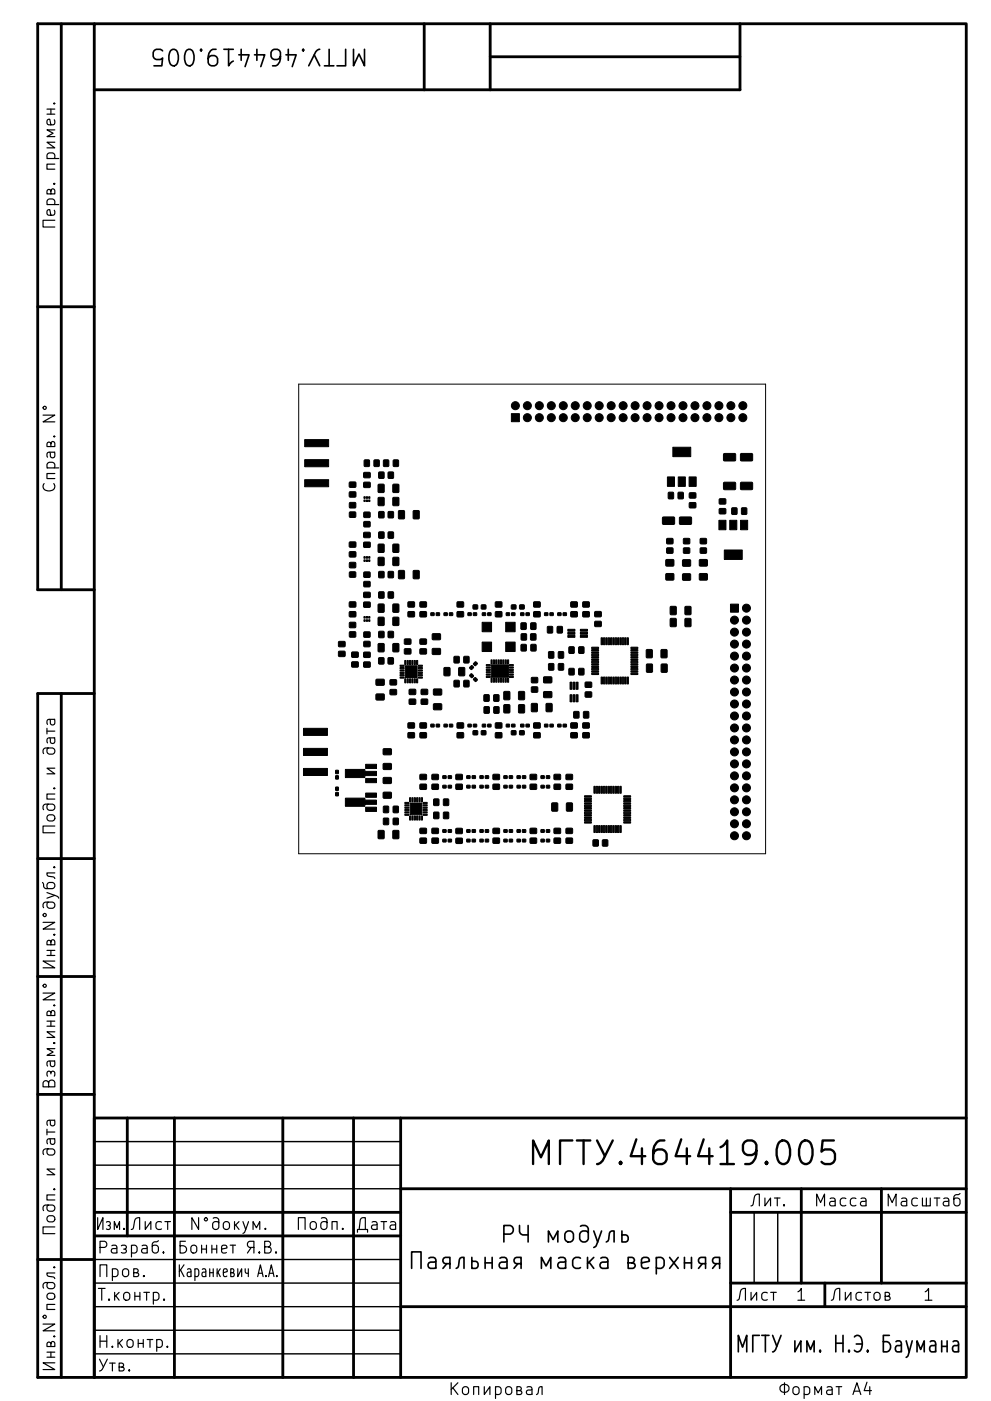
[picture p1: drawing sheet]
<svg xmlns="http://www.w3.org/2000/svg" width="210mm" height="297mm" viewBox="0 0 210 297" stroke-linecap="round" stroke-linejoin="round" font-family="sans-serif">
<defs><g id="words">
<text font-size="7" x="125.6" y="247">.464419.005</text>
<g font-size="4.9">
<text x="68.6" y="10.3" transform="rotate(-180 68.6 10.3)">.464419.005</text>
<text x="177.9" y="286.8">. ..</text>
</g>
<g font-size="3.5">
<text x="11.7" y="98" transform="rotate(-90 11.7 98)">. N°</text>
<text x="11.7" y="197.5" transform="rotate(-90 11.7 197.5)">.N°.</text>
<text x="11.7" y="222.5" transform="rotate(-90 11.7 222.5)">..N°</text>
<text x="23.1" y="260.8">.</text>
<text x="46.1" y="260.8">N°.</text>
<text x="38.2" y="270.8">..</text>
<text x="169" y="275.8">1</text>
<text x="196" y="275.8">1</text>
<text x="11.7" y="282.5" transform="rotate(-90 11.7 282.5)">.N°.</text>
<text x="166" y="295.8">A4</text>
</g>
</g></defs>
<g fill="none" stroke="#000" stroke-width=".6">
<path d="M13 5v120M20 5h185v287h-185zM20 5h-12v120h12M90 5v14M104 5v14M104 12h53M157 5v14h-137M8 65h12M13 147v145M20 147h-12v145h12v-55h185M8 182h12M8 207h12"/>
<path d="M8 232h12M27 237v25M37 237v55M60 237v55M75 237v55M85 237v55M20 257h65M85 252h120M155 257h50M155 252v40M170 252v20M187 252v20"/>
<path d="M8 267h12M20 262h65M85 277h120M155 272h50M175 272v5"/>
</g>
<path d="M20 252h65M20 247h65M20 242h65M160 257v15M165 257v15M20 277h65M20 272h65M20 267h65M20 287h65M20 282h65" fill="none" stroke="#000" stroke-width=".3"/>
<g fill="none" stroke="#000" stroke-width=".25">
<path d="M10 33.6h2.5M10 24.2h1.6M10 23.1h1.6M10.1 33.6l-.1-.7 .4-.5h.8l.3 .3 .1 .2-.1 .7M10.8 23.1v1.1M11.4 39l.1-.2 .1 .2-.1 .1-.1-.1h.2M11.4 21.9l.1-.1 .1 .1-.1 .2-.1-.2h.2M11.5 25.4l.1 .7-.3 .4-1.2-.2-.1-.2 .1-.7 .5-.1 .2 1.2M11.6 34.8h-1.6v1.1h1.6M11.6 30.2h-1.6l1.6 1.1h-1.6M11.6 27.5h-1.6l1.3 .8-1.3 .7h1.6M10 43.4h2.5"/>
<path d="M10.1 43.4l-.1-.7 .4-.5h.8l.3 .2 .1 .3-.1 .7M10.8 40.5l.1-.3 .3-.2 .3 .2 .1 .2v.7h-1.6l.1-.8 .2-.1 .4 .1 .1 .8M11.5 44.6l.1 .7-.3 .3-1.2-.1-.1-.2 .1-.7 .5-.2 .2 1.2M11.6 46.7h-2.5v1.4h2.5M9.1 88h2.5l-2.5 1.4h2.5M10 99.2h2.5M10.1 99.2l-.1-.7 .4-.5h.8l.3 .3 .1 .2-.1 .7M9.4 102.5a1 1 0 0 0 0 1.3 1 1 0 0 0 1.2 .3 .94 .94 0 0 0 .9-.5 .94 .94 0 0 0-.1-1.1M11.6 100.4h-1.6v1.1h1.6M10 154.4v1.2M10 155h1.6M10.2 158.6l-.2 .3 .1 .8 .3 .2h.8a.68 .68 0 0 0 .5-.7 .68 .68 0 0 0-.5-.6l-1.8 .1-.3 .4 .1 .7"/>
<path d="M10.6 156.4l.1 .9a.49 .49 0 0 0 .5 .3 .49 .49 0 0 0 .4-.3l-.1-.9M10.6 152.5l.1 .8a.49 .49 0 0 0 .5 .4 .49 .49 0 0 0 .4-.4l-.1-.8M11.6 156.4l-1.5 .2-.1 .2 .1 .7M11.6 152.5l-1.5 .1-.1 .3 .1 .7M10.2 172.9l1-.1a.68 .68 0 0 1 .5 .6 .68 .68 0 0 1-.5 .7h-.8a.68 .68 0 0 1-.4-.6 .68 .68 0 0 1 .2-.6zM10.2 170.5l-.2 .3 .1 .8 .3 .2h.8a.68 .68 0 0 0 .5-.7 .68 .68 0 0 0-.5-.6l-1.8 .1-.3 .4 .1 .7M11.4 167.2l.1-.2 .1 .2-.1 .1-.1-.1h.2M11.6 175.1h-2.5v1.5h2.5M11.6 168.3h-1.6v1.1h1.6M11.6 162.9h-1.6l1.6 1.2h-1.6M9 187.1l.5 1.2 1.7 .1a.68 .68 0 0 0 .5-.6 .68 .68 0 0 0-.5-.7h-.8l-.3 .2-.1 .8 .2 .3M10 189.2l2.2 .9 .3 .3"/>
<path d="M10.8 199.7l.1-.3 .3-.2 .3 .2 .1 .2v.7h-1.6l.1-.8 .2-.1 .4 .1 .1 .8M11.4 183.9l.1-.1 .1 .1-.1 .1-.1-.1h.2M11.6 185.1h-1.6l.1 .6 1.2 .2 .3 .4M11.6 189.8l-1.6 .6M9.1 210.6h2.5l-2.5 1.4h2.5M10 202.6h1.6M10 201.5h1.6M10.8 214.7l.1-.3 .3-.2 .3 .2 .1 .2v.7h-1.6l.1-.8 .2-.1 .4 .1 .1 .8M10.8 201.5v1.1M11.4 213.2l.1-.1 .1 .1-.1 .1-.1-.1h.2M11.6 203.8h-2.5l2.5 1.4h-2.5M10 239.4v1.2"/>
<path d="M10.1 228.2l-.1-.7 .3-.4 .4 .1 .1 .3 .4-.4 .3 .1 .1 .3-.1 .7M10.3 229.6a.67 .67 0 0 1 .6-.6 .67 .67 0 0 1 .7 .5v.9h-2.5v-.8a.61 .61 0 0 1 .6-.5 .61 .61 0 0 1 .6 .5v.8M10.6 225l.1 .8a.49 .49 0 0 0 .5 .4 .49 .49 0 0 0 .4-.4l-.1-.8M10.6 237.5l.1 .8a.49 .49 0 0 0 .5 .4 .49 .49 0 0 0 .4-.4l-.1-.8M10.8 227.5v.2M11.6 225l-1.5 .1-.1 .2 .1 .7M11.6 222.3h-1.6l1.3 .8-1.3 .7h1.6M11.6 237.5l-1.5 .1-.1 .3 .1 .7M10 240h1.6M10.1 258l.3-.2h.8a.68 .68 0 0 1 .5 .6 .68 .68 0 0 1-.5 .7h-.8a.68 .68 0 0 1-.3-1.1zM10.2 255.5l-.2 .3 .1 .8 .3 .2h.8a.68 .68 0 0 0 .5-.7 .68 .68 0 0 0-.5-.6l-1.8 .1-.3 .4 .1 .7M10.2 243.6l-.2 .3 .1 .8 .3 .2h.8a.68 .68 0 0 0 .5-.7 .68 .68 0 0 0-.5-.6l-1.8 .1-.3 .4 .1 .7"/>
<path d="M10.6 241.4l.1 .9a.49 .49 0 0 0 .5 .3 .49 .49 0 0 0 .4-.3l-.1-.9M11.4 252.2l.1-.2 .1 .2-.1 .1-.1-.1h.2M11.6 253.3h-1.6v1.1h1.6M11.6 247.9h-1.6l1.6 1.2h-1.6M11.6 241.4l-1.5 .2-.1 .2 .1 .7M20.7 258.2v2.5l1.1-2.5v2.5M22.6 259.1l.5-.1a.45 .45 0 0 1 .3 .4 .45 .45 0 0 1-.3 .4 .45 .45 0 0 1 .3 .5 .45 .45 0 0 1-.3 .4l-.5-.1M30.8 259v1.7l1.2-1.7v1.7M34.3 259.1l-.7-.1-.5 .5v.7l.2 .4 .3 .1 .7-.1M35 259h1.2M35.6 259v1.7M42.1 258.2v2.5l-1.4-2.5v2.5"/>
<path d="M45.2 258.3l.7-.1 .4 .2 .1 1.8a.68 .68 0 0 1-.6 .5 .68 .68 0 0 1-.7-.5v-.7l.3-.4 .7-.1 .3 .2M51.5 259l.6 1.7M52.7 259l-.8 2.3-.4 .2M66 259.1a.68 .68 0 0 1 1.1 .4v.7a.68 .68 0 0 1-.6 .5 .68 .68 0 0 1-.7-.5v-.7zM68.2 258.3l.7-.1 .4 .2 .1 1.8a.68 .68 0 0 1-.7 .5 .68 .68 0 0 1-.6-.5v-.7l.2-.4 .7-.1 .4 .2M78.9 259.1l.3-.1 .7 .1 .1 1.6M80 259.6l-.8 .1a.49 .49 0 0 0-.4 .5 .49 .49 0 0 0 .4 .5l.8-.1M80.8 259h1.2M81.4 259v1.7M82.9 259.1l.2-.1 .7 .1 .1 1.6M83.9 259.6l-.8 .1a.49 .49 0 0 0-.4 .5 .49 .49 0 0 0 .4 .5l.8-.1M159.3 255.7l.4-.1 .1-.3 .2-1.4a.85 .85 0 0 1 1.1-.7v2.5"/>
<path d="M162.3 254v1.7l1.2-1.7v1.7M164.3 254h1.2M164.9 254v1.7M166.3 255.4l.2 .2-.2 .1-.1-.1 .1-.2v.3M173.3 255.7v-2.5l.8 1.8 .8-1.8v2.5M176.1 254.1l.3-.1 .7 .1 .1 1.6M177.2 254.6l-.8 .1a.49 .49 0 0 0-.4 .5 .49 .49 0 0 0 .4 .5l.8-.1M179.5 254.1l-.8-.1-.4 .5v.7l.2 .4 .2 .1 .8-.1M181.6 254.1l-.7-.1-.5 .5v.7l.3 .4 .2 .1 .7-.1M182.7 254.1l.2-.1 .7 .1 .1 1.6M183.7 254.6l-.8 .1a.49 .49 0 0 0-.4 .5 .49 .49 0 0 0 .4 .5l.8-.1M188.4 255.7v-2.5l.9 1.8 .8-1.8v2.5"/>
<path d="M191.3 254.1l.2-.1 .8 .1 .1 1.6M192.4 254.6l-.9 .1a.49 .49 0 0 0-.3 .5 .49 .49 0 0 0 .3 .5l.9-.1M194.6 254.1l-.7-.1-.5 .5v.7l.3 .4 .2 .1 .7-.1M195.7 254v1.7h1.7v-1.7M196.5 254v1.7M198.2 254h1.2M198.8 254v1.7M200.2 254.1l.3-.1 .7 .1 .1 1.6M201.3 254.6l-.8 .1a.49 .49 0 0 0-.4 .5 .49 .49 0 0 0 .4 .5l.8-.1M203.7 253.1l-1.2 .4-.1 1.7a.68 .68 0 0 0 .6 .5 .68 .68 0 0 0 .7-.5v-.7l-.3-.4-.7-.1-.3 .2M10.2 274.3l1-.1a.68 .68 0 0 1 .5 .6 .68 .68 0 0 1-.5 .7h-.8a.68 .68 0 0 1-.4-.5 .68 .68 0 0 1 .2-.7zM10.2 271.9l-.2 .4 .1 .7 .3 .2h.8a.68 .68 0 0 0 .5-.6 .68 .68 0 0 0-.5-.7l-1.8 .1-.3 .4 .1 .7"/>
<path d="M11.4 268.7l.1-.1 .1 .1-.1 .1-.1-.1h.2M11.6 269.9h-1.6l.1 .6 1.2 .2 .3 .4M11.6 260.1h-2.5v1.5h2.5M20.9 273.2h1.4M21.2 270.7v-2.5h1.5v2.5M21.2 264.5h1a.68 .68 0 0 0 .5-.7 .68 .68 0 0 0-.5-.6h-1v2.5M21.6 273.2v2.5M23.1 275.4l.2 .2-.2 .1-.1-.1 .1-.2v.3M23.7 264.1l.3-.1 .7 .1 .1 1.6M23.8 269.1l.8-.1 .4 .5v.7l-.2 .4-.2 .1-.8-.1M23.8 269v2.5M24.3 260.7v-1.7l.5 1.3 .6-1.3v1.7"/>
<path d="M24.3 274v1.7M24.6 274.7l.7 1M24.8 264.6l-.8 .1a.49 .49 0 0 0-.4 .5 .49 .49 0 0 0 .4 .5l.8-.1M25.3 274l-1 1M25.8 264.1l.7-.1 .3 .4-.1 .3-.2 .1 .3 .4-.1 .4-.2 .1-.7-.1M26.1 269.2a.68 .68 0 0 1 .7-.2 .68 .68 0 0 1 .5 .5v.7a.68 .68 0 0 1-.7 .5 .68 .68 0 0 1-.6-.5zM26.2 264.8h.3M26.3 260.4v.3M26.3 274.2a.68 .68 0 0 1 .7-.2 .68 .68 0 0 1 .5 .5v.7a.68 .68 0 0 1-.6 .5 .68 .68 0 0 1-.7-.5zM27.8 260.7l.4-.1 .1-.3 .3-1.4a.85 .85 0 0 1 1-.7v2.5M27.9 264.1l.7-.1 .5 .5v.7l-.3 .4-.2 .1-.7-.1M27.9 264v2.5"/>
<path d="M28.4 269.8l.8-.1 .1-.2-.1-.4-.8-.1v1.7h.7l.2-.1 .1-.4-.1-.2-.3-.2M28.6 274.8h1.1M28.6 274v1.7M29.7 274v1.7M30.2 264.1l.2-.1 .7 .1 .1 1.6M30.5 270.4l.1 .2-.1 .1-.1-.1 .1-.2v.3M30.5 274h1.2M31.1 274v1.7M31.2 264.6l-.8 .1a.49 .49 0 0 0-.4 .5 .49 .49 0 0 0 .4 .5l.8-.1M32.5 274.1l.8-.1 .4 .5v.7l-.2 .4-.2 .1-.8-.1M32.5 274v2.5M33.6 263.1l-1.2 .4-.1 1.7a.68 .68 0 0 0 .7 .5 .68 .68 0 0 0 .6-.5v-.7l-.2-.4-.7-.1-.4 .2"/>
<path d="M34.7 265.4l.1 .2-.1 .1-.1-.1 .1-.2v.3M34.8 275.4l.1 .2-.1 .1-.1-.1 .1-.2v.3M38 268.2v2.5M39 268.2l-1 1.4M39.3 263.2h-1.1v2.5h.7a.78 .78 0 0 0 .7-.8 .78 .78 0 0 0-.7-.8h-.7M39.8 269.1l.1-.1 .5 .1 .1 1.6M40.7 264.1a.64 .64 0 0 1 1 .4v.7a.65 .65 0 0 1-.6 .5 .65 .65 0 0 1-.6-.5v-.7zM41.4 269.1l.1-.1 .5 .1a1.29 1.29 0 0 1 0 1.5l-.2 .1-.4-.1M41.4 269v2.5M42.8 264.8h1M42.8 264v1.7M42.9 269.1l.2-.1 .5 .1 .1 1.6"/>
<path d="M43.7 269.6l-.6 .1a.57 .57 0 0 0 0 1l.6-.1M43.8 264v1.7M44.5 269.8h.7M44.5 269v1.7M45 264.8h1M45 264v1.7M45.2 269v1.7M46 264v1.7M46.1 269v1.7M46.2 269.7l.5 1M46.7 269l-.6 1M47 264.8l1.2-.2-.2-.5-.6-.1-.4 .4 .1 1.2 .3 .1 .6-.1"/>
<path d="M47.4 269.8l.8-.2-.1-.5-.5-.1-.2 .4 .1 1.2 .1 .1 .5-.1M48.8 264h1.2M49 269.8h.4a.47 .47 0 0 0 0-.8h-.4v1.7h.5a.49 .49 0 0 0 .1-.7l-.2-.2M49.4 264v1.7M50.4 269v1.7l.9-1.7v1.7M52 269l.1 .8 .6 .2M52.7 269v1.7M53.3 264.5l-.8 1.2M53.7 260.7v-1.7l.7 1.3 .7-1.3v1.7M53.9 264.5h-.9a.69 .69 0 0 1-.5-.7 .69 .69 0 0 1 .5-.6h.9v2.5M54.7 270.7l.5-2.5 .6 2.5M54.8 270h.9"/>
<path d="M55 265.4l.1 .2-.1 .1-.1-.1 .1-.2v.3M56.2 264.4h.8a.61 .61 0 0 0 .4-.6 .61 .61 0 0 0-.4-.6h-.8v2.5h.9a.67 .67 0 0 0 .4-.7 .67 .67 0 0 0-.5-.6M56.3 260.4l.1 .2-.1 .1-.1-.1 .1-.2v.3M56.4 270.4v.3M57 270.7l.6-2.5 .5 2.5M57.1 270h.9M58.6 265.4l.1 .2-.1 .1-.2-.1 .2-.2v.3M58.7 270.4v.3M63.3 260.7v-2.5h1.4v2.5M70.4 260.7v-1.7h1.1v1.7M72.7 260.4l.1 .2-.1 .1-.1-.1 .1-.2v.3M75.8 261.3v-.6h2.2v.6"/>
<path d="M76.2 260.7l.2-2.1 .5-.4h.6v2.5M156.4 275.7l.3-.1 .1-.3 .3-1.4a.85 .85 0 0 1 1.1-.7v2.5M159.3 274v1.7l1.2-1.7v1.7M162.8 274.1l-.7-.1-.5 .5v.7l.2 .4 .3 .1 .7-.1M163.5 274h1.2M164.1 274v1.7M176.4 275.7l.3-.1 .1-.3 .3-1.4a.85 .85 0 0 1 1.1-.7v2.5M179.3 274v1.7l1.2-1.7v1.7M182.8 274.1l-.7-.1-.5 .5v.7l.2 .4 .3 .1 .7-.1M183.5 274h1.2M184.1 274v1.7M185.5 274.2a.68 .68 0 0 1 .7-.2 .68 .68 0 0 1 .5 .5v.7a.68 .68 0 0 1-.6 .5 .68 .68 0 0 1-.7-.5z"/>
<path d="M187.8 274.8l.8-.1 .2-.2-.2-.4-.8-.1v1.7h.7l.3-.1 .1-.4-.1-.2-.4-.2M10 287.8h1.6M10 286.7h1.6M10.8 284.9l.1-.4 .3-.1 .3 .1 .1 .3v.7h-1.6l.1-.8 .2-.2 .4 .2 .1 .8M10.8 286.7v1.1M11.4 283.3l.1-.1 .1 .1-.1 .2-.1-.2h.2M11.6 288.9h-2.5l2.5 1.5h-2.5M21.1 288.2l.8 1.6M21.2 283.2v2.5M21.2 284.4h1.5M22.7 283.2v2.5M22.8 288.2l-1.1 2.1-.6 .4"/>
<path d="M23.3 289h1.1M23.8 285.4l.2 .2-.2 .1-.1-.1 .1-.2v.3M23.8 289v1.7M25 284v1.7M25.3 289.8l.8-.1 .1-.2-.1-.4-.8-.1v1.7h.7l.2-.1 .1-.4-.1-.2-.3-.2M25.3 284.7l.7 1M26 284l-1 1M27.1 284.2a.68 .68 0 0 1 .6-.2 .68 .68 0 0 1 .6 .5v.7a.68 .68 0 0 1-.7 .5 .68 .68 0 0 1-.7-.5zM27.4 290.4l.1 .2-.1 .1-.1-.1 .1-.2v.3M29.3 284.8h1.1M29.3 284v1.7M30.4 284v1.7"/>
<path d="M31.2 284h1.2M31.8 284v1.7M33.3 284.1l.7-.1 .4 .5v.7l-.2 .4-.2 .1-.7-.1M33.3 284v2.5M35.5 285.4l.1 .2-.1 .1-.1-.1 .1-.2v.3M95.7 293.2v2.5M96.1 294.2l1.1 1.5M97.2 293.2l-1.5 1.4M98.2 294.2a.68 .68 0 0 1 .7-.2 .68 .68 0 0 1 .5 .5v.7a.68 .68 0 0 1-.6 .5 .68 .68 0 0 1-.7-.5zM100.5 295.7v-1.7h1.1v1.7M102.8 294v1.7l1.1-1.7v1.7M105.1 294.1l.7-.1 .5 .5v.7l-.2 .4-.3 .1-.7-.1"/>
<path d="M105.1 294v2.5M107.4 294.2a.68 .68 0 0 1 .7-.2 .68 .68 0 0 1 .5 .5v.7a.68 .68 0 0 1-.7 .5 .68 .68 0 0 1-.6-.5zM109.7 294.8l.8-.1 .1-.2-.1-.4-.8-.1v1.7h.7l.2-.1 .1-.4-.1-.2-.3-.2M111.8 294.1l.2-.1 .8 .1 .1 1.6M112.9 294.6l-.9 .1a.49 .49 0 0 0-.3 .5 .49 .49 0 0 0 .3 .5l.9-.1M113.8 295.7l.4-.4 .2-1.2 .3-.1h.3v1.7M170.6 294.1l.7-.1 .5 .5v.7l-.2 .4-.3 .1-.7-.1M172.9 295.7v-1.7l.7 1.3 .7-1.3v1.7M175.5 294.1l.2-.1 .7 .1 .2 1.6M176.6 294.6l-.9 .1a.49 .49 0 0 0-.3 .5 .49 .49 0 0 0 .3 .5l.9-.1M177.4 294h1.2M178 294v1.7"/>
<path d="M181 295.7l.8-2.5 .8 2.5M181.2 295h1.2M183.9 293.1l-.6 1.7h1.6M184.5 294v1.7"/>
<circle cx="9.5" cy="86.5" r=".35"/>
<circle cx="9.5" cy="209" r=".35"/>
<circle cx="43.7" cy="258.5" r=".35"/>
</g>
<g fill="none" stroke="#000" stroke-width=".35">
<path d="M34.5 10.8l-.5-.3h-.8l-.5 .3-.2 .3v.9l.3 .5 .4 .1h.8l.5-.3-.2 1.7h-1.6M36.2 10.8a.84 .84 0 0 1 .8-.3 .84 .84 0 0 1 .7 .6 2.06 2.06 0 0 1-.7 2.9 .9 .9 0 0 1-1-.7 2.99 2.99 0 0 1 .2-2.5zM39.5 10.8a.84 .84 0 0 1 .9-.3 .84 .84 0 0 1 .6 .6 2.06 2.06 0 0 1-.7 2.9 .9 .9 0 0 1-1-.7 2.99 2.99 0 0 1 .2-2.5zM68.8 14h2M73.3 10.5v3.5h-1.8M75 10.5v3.5l1.2-2.5 1.1 2.5v-3.5M110.2 259.8v1.4l.2 .3 .5 .3h1.1M112 259.8v3.5M123.2 260l.3-.2h.7l.5 .4 .1 .3v2.2a.94 .94 0 0 1-.9 .7 .94 .94 0 0 1-.9-.7v-1l.3-.5 .4-.2h.6l.5 .3M87.3 268.9v-3.5h2v3.5M91 266.8l.3-.2h.7l.3 .2 .2 .3v1.8M92.5 267.4l-.4 .2h-.8a.69 .69 0 0 0-.5 .7 .69 .69 0 0 0 .5 .6h.8l.4-.1"/>
<path d="M94.8 267.9l-.8 1M95.5 267.9h-1a.69 .69 0 0 1-.6-.6 .69 .69 0 0 1 .6-.7h1v2.3M96.8 268.9l.3-.1 .2-.4 .2-1.3 .1-.3 .4-.2h.4v2.3M100.1 266.6v2.3h.8l.4-.1 .1-.4-.1-.8-.4-.2h-.8M102.9 267.8h1.5M102.9 266.6v2.3M104.4 266.6v2.3M106.1 266.8l.3-.2h.7l.3 .2 .2 .3v1.8M106.9 261.7h1.3a.95 .95 0 0 0 .7-1 .95 .95 0 0 0-.7-.9h-1.3v3.5M107.6 267.4l-.4 .2h-.8a.69 .69 0 0 0-.5 .7 .69 .69 0 0 0 .5 .6h.8l.4-.1M109.9 267.9l-.8 1M110.6 267.9h-1a.69 .69 0 0 1-.6-.6 .69 .69 0 0 1 .6-.7h1v2.3"/>
<path d="M114.9 268.9v-2.3l1 1.8 1-1.8v2.3M116.4 263.3v-2.3l1 1.8 .9-1.8v2.3M118.5 266.8l.3-.2h.7l.3 .2 .2 .3v1.8M120 267.4l-.3 .2h-.9a.69 .69 0 0 0-.5 .7 .69 .69 0 0 0 .5 .6h.9l.3-.1M120.2 261.2a.94 .94 0 0 1 1.5 .5v1a.94 .94 0 0 1-.9 .7 .94 .94 0 0 1-1-.7v-1zM123.2 266.8l-.4-.2h-.6l-.4 .2-.3 .5v1l.3 .5 .4 .1h.6l.4-.1M124.7 266.6v2.3M125 267.6l1 1.3M126 261l.8 2.3M126 266.6l-1.3 1.3M127.5 266.8l.3-.2h.7l.3 .2 .2 .3v1.8M127.6 261l-1.1 3.2-.5 .3"/>
<path d="M128.6 263.3l.4-.1 .1-.4 .2-1.3 .2-.3 .3-.2h.5v2.3M129 267.4l-.4 .2h-.8a.69 .69 0 0 0-.5 .7 .69 .69 0 0 0 .5 .6h.8l.4-.1M131.9 261v2.3h.9l.3-.1 .2-.4-.2-.8-.3-.2h-.9M133.3 267.8h.8l.3-.2 .2-.3-.2-.5-.3-.2h-.8v2.3h1l.3-.1 .2-.5-.2-.4-.5-.1M136.1 267.8l1.7-.4-.2-.6-.3-.2h-.7l-.3 .2-.2 .3v1.3l.2 .4 .3 .1h.7l.3-.1M139.2 266.8l.4-.2h.6l.5 .3 .2 .4v1l-.3 .5-.4 .1h-.6l-.4-.1M139.2 266.6v3.5M142.1 266.6l1.8 2.3M143.9 266.6l-1.8 2.3M145.2 267.8h1.5M145.2 266.6v2.3M146.7 266.6v2.3"/>
<path d="M149 267.9l-.8 1M149.7 267.9h-1a.69 .69 0 0 1-.5-.6 .69 .69 0 0 1 .5-.7h1v2.3M152 267.9l-.8 1M152.7 267.9h-1a.69 .69 0 0 1-.5-.6 .69 .69 0 0 1 .5-.7h1v2.3M156.6 286.6v-3.5l.9 2.5 .9-2.5v3.5M161.1 283.1h-1.4v3.5M161.6 283.1h1.6M162.4 283.1v3.5M163.9 283.1l.9 2.4M165.7 283.1l-1.1 3-.7 .5M168.6 284.3v2.3l1.3-2.3v2.3M171.2 286.6v-2.3l.8 1.8 .7-1.8v2.3"/>
<path d="M174 286.3l.1 .2-.1 .1-.1-.1 .1-.2v.3M177.3 283.1v3.5M178.9 283.1v3.5M181.3 283.5a.85 .85 0 0 1 .9-.3 .85 .85 0 0 1 .6 .8 2.05 2.05 0 0 1-.8 2.6l-.7-.3M184.1 286.3l.1 .2-.1 .1-.1-.1 .1-.2v.3M188.7 283.1h-1.3v3.5h.8a1.14 1.14 0 0 0 .8-1.1 1.14 1.14 0 0 0-.8-1h-.8M190.1 284.5l.2-.2h.6l.2 .2 .1 .3v1.8M191.2 285.1l-.2 .2h-.7a.75 .75 0 0 0 0 1.3h.7l.2-.1M192.3 284.3l.6 2.3M193.5 284.3l-.9 3.2-.3 .3M194.6 286.6v-2.3l.7 1.8 .8-1.8v2.3M197.4 284.5l.2-.2h.5l.3 .2 .1 .3v1.8"/>
<path d="M198.5 285.1l-.2 .2h-.7a.75 .75 0 0 0 0 1.3h.7l.2-.1M199.8 285.5h1.1M199.8 284.3v2.3M200.9 284.3v2.3M202.2 284.5l.3-.2h.5l.2 .2 .2 .3v1.8M203.4 285.1l-.3 .2h-.6a.75 .75 0 0 0 0 1.3h.6l.3-.1"/>
</g>
<path d="M113.1 246.8v-5l1.7 3.6 1.6-3.6v5M121.4 241.8h-2.6v5M122.4 241.8h2.8M165.5 242a1.19 1.19 0 0 1 1.9 .8 3.9 3.9 0 0 1-.5 3.8 1.19 1.19 0 0 1-1.9-.8 3.9 3.9 0 0 1 .5-3.8zM170 242.3a1.19 1.19 0 0 1 1.2-.5 1.19 1.19 0 0 1 1 1 3.9 3.9 0 0 1-.5 3.8 1.19 1.19 0 0 1-1.9-.8 4.3 4.3 0 0 1 .2-3.5zM176.9 241.8h-2.4l-.2 2.4 .7-.5h1.2l.5 .2 .5 .8v1.1l-.3 .5-.7 .5h-1.2l-.7-.5" fill="none" stroke="#000" stroke-width=".5"/>
<path d="M63.4 81.4h99v99.6h-99z" fill="none" stroke="#000" stroke-width=".21"/>
<g fill="#000" stroke="#000" stroke-width=".21">
<path d="M64.6 97.5h5.1v1.5h-5.1zM64.6 93.2h5.1v1.5h-5.1zM77.3 97.6h1.1l-.1 1.3-1-.1zM79.4 97.6h1v1.3l-1-.1zM81.4 97.6h1v1.3l-1-.1zM83.5 97.6h1v1.3l-1-.1zM108.5 87.7h1.7v1.7h-1.7zM142.8 94.8h3.8v2h-3.8zM153.6 96.2h2.4l.1 .2v1.2l-.3 .1h-2.2l-.1-.2zM157.2 96.2h2.4l.1 .2v1.2l-.3 .1h-2.2l-.1-.2zM64.6 101.7h5.1v1.5h-5.1zM74.2 119.3h1.2v1l-1.2 .1z"/>
<path d="M74.2 106.6h1.2v1l-1.2 .1zM74.2 108.6h1.2v1l-1.2 .1zM74.2 114.9h1.2l.1 1.1h-1.3zM74.2 117h1.2l.1 1-1.3 .1zM74.2 102.2h1.2l.1 1.1h-1.3zM74.2 104.3h1.2l.1 1-1.3 .1zM77.2 118.7h.3v.3h-.3zM77.2 118h.3v.4h-.3zM77.2 106h.3v.3h-.3zM77.2 105.3h.3v.4h-.3zM77.7 118.7h.3v.3h-.3zM77.7 118h.3v.4h-.3z"/>
<path d="M77.7 106h.3v.3h-.3zM77.7 105.3h.3v.4h-.3zM78.2 118.7h.3v.3h-.3zM78.2 118h.3v.4h-.3zM78.2 106h.3v.3h-.3zM78.2 105.3h.3v.4h-.3zM77.2 108.6h1.3v1.1h-1.3zM77.2 110.6h1.3v1.1h-1.3zM77.2 112.9h1.3v1l-1.3 .1zM77.2 115h1.3v1h-1.3zM77.2 100.2h1.3v1l-1.3 .1zM77.2 102.3h1.3v1h-1.3z"/>
<path d="M80.4 112.8h1.1l-.1 1.3h-1zM80.4 108.5h1.1l-.1 1.3-1-.1zM80.4 100.1h1.1l-.1 1.3h-1zM80.3 118.2h1.2l-.1 1.7-1.2-.1zM80.3 115.4l1.2 .1-.1 1.6-1.2-.1zM80.3 105.5h1.2l-.1 1.7-1.2-.1zM80.3 102.7l1.2 .1-.1 1.6-1.2-.1zM82.4 112.8h1.1l-.1 1.3h-1zM82.4 108.5h1.1l-.1 1.3-1-.1zM82.4 100.1h1.1l-.1 1.3h-1zM83.4 118.2h1.2l-.1 1.7-1.1-.1zM83.4 115.4l1.2 .1-.1 1.6-1.1-.1z"/>
<path d="M83.4 105.5h1.2l-.1 1.7-1.1-.1zM83.4 102.7l1.2 .1-.1 1.6-1.1-.1zM84.6 108.3h1.2l-.1 1.7-1.1-.1zM87.7 108.3h1.2v1.7l-1.2-.1zM141.5 114.2h1.2l.1 1-1.3 .1zM141.5 116.2h1.2l.1 1-1.3 .1zM141.8 104.4h1.1l-.1 1.3h-1zM141.3 118.7h1.6v1.2l-1.6 .1zM140.6 109.7l2.4-.1 .1 .2v1.3l-.2 .1h-2.2l-.2-.3zM141.6 101.1h1.5v2h-1.5zM143.9 104.4h1.1l-.1 1.3h-1zM143.9 101.1h1.5v2h-1.5z"/>
<path d="M145 114.2h1.3v1l-1.2 .1zM145 116.2h1.3v1l-1.2 .1zM144.9 118.7h1.6v1.3h-1.6zM144.2 109.7l2.4-.1 .1 .2v1.3l-.2 .1h-2.2l-.2-.3zM146.3 104.5h1.3v1l-1.3 .1zM146.3 106.6h1.3v1h-1.3zM146.2 101.1h1.5v2h-1.5zM148.6 114.2h1.2l.1 1-1.3 .1zM148.6 116.2h1.2l.1 1-1.3 .1zM148.4 118.7h1.6v1.2l-1.6 .1zM152.5 110.3h1.5v2h-1.5zM153.7 116.6h3.8v2h-3.8z"/>
<path d="M152.6 107.9h1.3l.1 1h-1.3zM152.6 105.8h1.3l.1 1h-1.3zM154.8 110.3h1.5v2h-1.5zM153.6 102.3h2.4l.1 .2v1.2l-.3 .1h-2.2l-.1-.2zM155.3 107.7h1v1.3h-1zM157.1 110.3h1.5v2h-1.5zM157.4 107.7h1v1.3h-1zM157.2 102.3h2.4l.1 .2v1.2l-.3 .1h-2.2l-.1-.2zM71.9 136h1.3v1.1h-1.3zM71.9 138.1h1.3v1l-1.3 .1zM74.2 132h1.2v1l-1.2 .1zM74.2 134h1.2v1l-1.2 .1z"/>
<path d="M74.2 121.3h1.2v1l-1.2 .1zM74.2 127.6h1.2l.1 1.1h-1.3zM74.2 129.7h1.2l.1 1-1.3 .1zM74.7 138.3h1.2l.1 1h-1.3zM77.2 131.4h.3v.3h-.3zM77.2 130.7h.3v.4h-.3zM77.7 131.4h.3v.3h-.3zM77.7 130.7h.3v.4h-.3zM78.2 131.4h.3v.3h-.3zM78.2 130.7h.3v.4h-.3zM77.2 134h1.3v1.1h-1.3zM77.2 136h1.3v1.1h-1.3z"/>
<path d="M77.2 121.3h1.3v1.1h-1.3zM77.2 123.3h1.3v1.1h-1.3zM77.2 138.3h1.3v1l-1.3 .1zM77.2 125.6h1.3v1l-1.3 .1zM77.2 127.7h1.3v1h-1.3zM80.4 139.5h1v1.3l-1-.1zM80.4 133.9h1.1l-.1 1.3-1-.1zM80.4 125.5h1.1l-.1 1.3h-1zM80.4 121.2h1.1l-.1 1.3-1-.1zM80.3 136.5h1.2l-.1 1.7-1.2-.1zM80.3 130.9h1.2l-.1 1.7-1.2-.1zM80.3 128.1l1.2 .1-.1 1.6-1.2-.1z"/>
<path d="M82.4 139.5h1v1.3l-1-.1zM82.4 133.9h1.1l-.1 1.3-1-.1zM82.4 125.5h1.1l-.1 1.3h-1zM82.4 121.2h1.1l-.1 1.3-1-.1zM83.4 136.5h1.2l-.1 1.7-1.1-.1zM83.4 130.9h1.2l-.1 1.7-1.1-.1zM83.4 128.1l1.2 .1-.1 1.6-1.1-.1zM84.6 121h1.2l-.1 1.7-1.1-.1zM85.8 135.5h1.3l.1 1-1.3 .1zM85.8 137.6h1.3l.1 1h-1.3zM86.6 127.6h1.3v1.1h-1.3zM86.6 129.7h1.3v1l-1.3 .1z"/>
<path d="M87.7 121h1.2v1.7l-1.2-.1zM89.1 137.6h1.3l.1 1h-1.3zM89.1 135.5h1.3l.1 1-1.3 .1zM89.1 127.6h1.3l.1 1.1h-1.3zM89.1 129.7h1.3l.1 1-1.3 .1zM91.4 129.9h.7v.6h-.7zM92.6 129.9h.6v.6h-.6zM91.8 137.5h1.6v1.2h-1.6zM91.8 134.4h1.6v1.2h-1.6zM94.2 129.9h.7v.6h-.7zM95.4 129.9h.6v.6h-.6zM96.4 139.2h1v1.3h-1.1z"/>
<path d="M97 127.6h1.3v1.1h-1.3zM97 129.7h1.3v1l-1.3 .1zM98.4 139.2h1.1v1.3h-1.1zM99.3 129.9h.7v.6h-.7zM100.4 129.9h.7v.6h-.6zM100.4 128.3h.9v.8h-.9zM102.3 136.1h2v2h-2zM102.3 131.9h2v2h-2zM102.1 128.3h.9l.1 .8h-.9zM102.3 129.9h.7v.6h-.6zM103.5 129.9h.6l.1 .6h-.7zM104.2 139.9l.2 .1v.8l-.2-.1z"/>
<path d="M104.7 139.9l.2 .1v.8l-.2-.1zM105.2 139.9l.2 .1v.8l-.2-.1zM105.7 139.9l.2 .1v.8l-.2-.1zM105.1 127.6h1.3l.1 1.1h-1.3zM105.1 129.7h1.3l.1 1-1.3 .1zM106.2 139.9l.2 .1v.8l-.2-.1zM106.7 139.9l.2 .1v.8l-.2-.1zM107.3 136.1h2v2h-2zM107.3 131.9h2v2h-2zM107.2 139.9l.2 .1v.8l-.2-.1zM107.7 139.9l.2 .1v.8l-.2-.1zM107.4 129.9h.7v.6h-.7z"/>
<path d="M108.6 129.9h.6v.6h-.6zM108.5 128.3h.9l.1 .8h-1zM110.3 128.3h.9v.8h-.9zM110.5 129.9h.6l.1 .6h-.7zM110.6 132.1h1v1.3h-1zM110.6 136.7h1v1.3h-1zM110.6 134.4h1.1l-.1 1.3-1-.1zM111.6 129.9h.7v.6h-.7zM112.6 134.4h1.1l-.1 1.3-1-.1zM112.6 132.1h1.1v1.3h-1.1zM112.7 136.7h1v1.3h-1.1zM113.3 127.6h1.3v1.1h-1.3z"/>
<path d="M113.3 129.7h1.3v1l-1.3 .1zM115.6 129.9h.6v.6h-.6zM116.2 132.9h1v1.3l-1-.1zM116.7 129.9h.7v.6h-.7zM116.4 138.2h1.1l-.1 1.3h-1zM118.3 129.9h.7v.6h-.6zM118.3 132.9h1v1.3l-1.1-.1zM118.5 138.2h1.1l-.1 1.3h-1zM119.5 129.9h.6l.1 .6h-.7zM120.5 134.7h1.5v.4h-1.5zM120.5 134.1h1.5v.4h-1.5zM120.5 133.4h1.5v.4h-1.5z"/>
<path d="M120.7 137.2h1.1v1.3h-1.1zM121.1 127.6h1.3l.1 1.1h-1.3zM121.1 129.7h1.3l.1 1-1.3 .1zM123.1 133.4h1.5v.4h-1.5zM123.1 134.1h1.5v.4h-1.5zM123.1 134.7h1.5v.4h-1.5zM122.8 137.2h1.1l-.1 1.3h-1zM123.7 127.6h1.3v1.1h-1.3zM123.7 129.7h1.3v1l-1.3 .1zM125.6 139.7h1.3l.1 .3h-1.4zM125.6 139.2h1.3l.1 .3h-1.4zM125.6 138.7h1.3l.1 .3h-1.4z"/>
<path d="M125.6 138.2h1.3l.1 .3h-1.4zM125.6 137.7h1.3l.1 .3h-1.4zM125.6 137.2h1.3l.1 .3h-1.4zM126.2 129.7h1.3v1h-1.3zM126.2 131.8h1.3v1h-1.3zM127.6 135.2l.2 .1v1.4l-.3-.1zM128.1 135.2l.2 .1v1.4l-.3-.1zM128.6 135.2l.2 .1v1.4l-.3-.1zM129.1 135.2l.2 .1v1.4l-.3-.1zM129.6 135.2l.2 .1v1.4l-.3-.1zM130.1 135.2l.2 .1v1.4l-.3-.1zM130.6 135.2l.2 .1v1.4l-.3-.1z"/>
<path d="M131.1 135.2l.2 .1v1.4l-.3-.1zM131.6 135.2l.2 .1v1.4l-.3-.1zM132.1 135.2l.2 .1v1.4l-.3-.1zM132.6 135.2l.2 .1v1.4l-.3-.1zM133.1 135.2l.2 .1v1.4l-.3-.1zM133.9 137.2h1.4v.3h-1.4zM133.9 137.7h1.4v.3h-1.4zM133.9 138.2h1.4v.3h-1.4zM133.9 138.7h1.4v.3h-1.4zM133.9 139.2h1.4v.3h-1.4zM133.9 139.7h1.4v.3h-1.4zM137.2 137.8h1.2l-.1 1.7-1.2-.1z"/>
<path d="M140.3 137.8h1.2l-.1 1.7-1.1-.1zM141.3 121.7l1.6-.1v1.3l-1.6 .1zM142.2 128.6l1.3 .1-.1 1.6-1.2-.1zM142.2 131.2h1.3l-.1 1.6h-1.2zM144.9 121.7h1.6v1.3h-1.6zM145.4 128.6l1.2 .1-.1 1.6-1.2-.1zM145.4 131.2h1.2l-.1 1.6h-1.2zM148.4 121.7l1.6-.1v1.3l-1.6 .1zM155 128.1h1.7v1.7h-1.7zM64.4 158.7h5.1v1.5h-5.1zM64.4 154.4h5.1v1.5h-5.1zM74.7 140.4l1.2-.1 .1 1.1h-1.3z"/>
<path d="M77.2 140.4h1.3v1h-1.3zM79.8 144.1l1.6-.1 .1 1.2-1.6 .1zM79.8 147.2h1.6l.1 1.1-1.6 .1zM81.3 158.8h1.7v1.1l-1.6 .1zM82.8 144.2l1.3-.1v1.1h-1.3zM82.8 146.2h1.3v1l-1.3 .1zM84.9 143.5h.8v.2l-.8 .1zM84.9 143h.8v.2l-.8 .1zM84.9 142.5h.8v.2l-.8 .1zM84.9 142h.8v.2l-.8 .1zM84.9 141.5h.8v.2l-.8 .1zM84.9 141h.8v.2l-.8 .1z"/>
<path d="M85.9 140l.2 .1v.8h-.2zM85.9 143.9l.2 .1v.8l-.2-.1zM86.4 140l.2 .1v.8h-.2zM86.4 143.9l.2 .1v.8l-.2-.1zM86.9 140l.2 .1v.8h-.2zM86.9 143.9l.2 .1v.8l-.2-.1zM87.4 140l.2 .1v.8h-.2zM87.4 143.9l.2 .1v.8l-.2-.1zM86.6 155.4h1.3v1h-1.3zM86.6 153.3h1.3v1h-1.3zM86.9 148.3l1.2-.1 .1 1.1h-1.3zM86.9 146.2h1.2l.1 1h-1.3z"/>
<path d="M87.9 140l.2 .1v.8h-.2zM87.9 143.9l.2 .1v.8l-.2-.1zM86 141.2h2.5v2.5h-2.5zM88.4 140l.2 .1v.8h-.2zM88.4 143.9l.2 .1v.8l-.2-.1zM88.8 141h.8v.2l-.8 .1zM88.8 141.5h.8v.2l-.8 .1zM88.8 142h.8v.2l-.8 .1zM88.8 142.5h.8v.2l-.8 .1zM88.8 143h.8v.2l-.8 .1zM88.8 143.5h.8v.2l-.8 .1zM89.1 155.4h1.3l.1 1h-1.3z"/>
<path d="M89.1 153.3h1.3l.1 1h-1.3zM89.4 146.2h1.3v1h-1.3zM89.4 148.3l1.3-.1v1.1h-1.3zM91.4 153.6l.7-.1v.6h-.7zM92.6 153.6l.6-.1v.6h-.6zM92 146.1h1.6l.1 1.2h-1.7zM92 149.3l1.6-.1 .1 1.2-1.7 .1zM94.2 153.6l.7-.1v.6h-.7zM94.2 141.6h1.3l-.1 1.7-1.2-.1zM95.4 153.6l.6-.1v.6h-.6zM96.4 144.3h1v1.3h-1.1zM97 155.4h1.3v1h-1.3z"/>
<path d="M97 153.3h1.3v1h-1.3zM97.4 141.6h1.2l-.1 1.7-1.2-.1zM98.4 144.3h1.1v1.3h-1.1zM99.3 153.6l.7-.1v.6h-.7zM99.7 143.1l.4-.3 .4 .6-.5 .3-.4-.4zM99.7 141.5l.4-.4 .4 .4-.5 .5-.4-.3zM100.5 143.9l.4-.2 .4 .5-.4 .3-.4-.4zM100.8 140.3h.2l.3 .4-.5 .5-.4-.4zM100.4 153.6l.7-.1v.6h-.6zM100.4 155l.9-.1v.8l-.9 .1zM102.1 155l.9-.1 .1 .8-.9 .1zM102.3 153.6l.7-.1v.6h-.6z"/>
<path d="M102.7 147.3l1.1 .1-.1 1.3-1-.1zM102.7 149.9h1.1l-.1 1.3h-1zM103.2 143.4h.8v.2l-.8 .1zM103.2 142.9h.8v.2l-.8 .1zM103.2 142.4h.8v.2l-.8 .1zM103.2 141.9h.8v.2l-.8 .1zM103.2 141.4h.8v.2l-.8 .1zM103.2 140.9h.8v.2l-.8 .1zM103.5 153.6l.6-.1 .1 .6h-.7zM104.2 141h3.7v2.6h-3.7zM104.2 143.8l.2 .1v.8l-.2-.1zM104.7 143.8l.2 .1v.8l-.2-.1z"/>
<path d="M105.2 143.8l.2 .1v.8l-.2-.1zM104.8 147.3l1 .1v1.3l-1-.1zM104.8 149.9h1.1l-.1 1.3h-1zM105.7 143.8l.2 .1v.8l-.2-.1zM105.1 155.4h1.3l.1 1h-1.3zM105.1 153.3h1.3l.1 1h-1.3zM106.2 143.8l.2 .1v.8l-.2-.1zM106.7 143.8l.2 .1v.8l-.2-.1zM107.2 143.8l.2 .1v.8l-.2-.1zM107.7 143.8l.2 .1v.8l-.2-.1zM106.9 149.5h1.3l-.1 1.6h-1.2zM106.9 146.7h1.3l-.1 1.6h-1.2z"/>
<path d="M107.4 153.6l.7-.1v.6h-.7zM108.1 140.9h.8v.2l-.8 .1zM108.1 141.4h.8v.2l-.8 .1zM108.1 141.9h.8v.2l-.8 .1zM108.1 142.4h.8v.2l-.8 .1zM108.1 142.9h.8v.2l-.8 .1zM108.1 143.4h.8v.2l-.8 .1zM108.6 153.6l.6-.1v.6h-.6zM108.5 155l.9-.1 .1 .8-1 .1zM110.3 155l.9-.1v.8l-.9 .1zM110.5 153.6l.6-.1 .1 .6h-.7zM110.1 149.5h1.2l-.1 1.6h-1.2z"/>
<path d="M110.1 146.7h1.2l-.1 1.6h-1.2zM111.6 153.6l.7-.1v.6h-.7zM112.8 149.2h1.2l-.1 1.7-1.1-.1zM112.8 145.7h1.2l.1 1h-1.3zM112.8 143.7h1.2l.1 1h-1.3zM113.3 155.4h1.3v1h-1.3zM113.3 153.3h1.3v1h-1.3zM115.6 153.6l.6-.1v.6h-.6zM115.4 146.7l1.6-.1 .1 1.2-1.7 .1zM115.4 143.6l1.6-.1 .1 1.2-1.7 .1zM115.9 149.2h1.2l-.1 1.7-1.1-.1zM116.7 153.6l.7-.1v.6h-.7z"/>
<path d="M116.4 140.7l1.1 .1-.1 1.3-1-.1zM118.3 153.6l.7-.1v.6h-.6zM118.5 140.7l1.1 .1-.1 1.3-1-.1zM119.5 153.6l.6-.1 .1 .6h-.7zM120.9 147.3h.4v1.5h-.4zM120.9 144.6h.4v1.5h-.4zM121.6 147.3h.4v1.5h-.4zM121.6 144.6h.4v1.5h-.4zM120.7 141.8h1.1v1.3l-1.1-.1zM122.2 147.3h.4v1.5h-.4zM122.2 144.6h.4v1.5h-.4zM121.1 155.4h1.3l.1 1h-1.3z"/>
<path d="M121.1 153.3h1.3l.1 1h-1.3zM121.8 150.9h1v1.3h-1.1zM122.8 141.8h1.1l-.1 1.3-1-.1zM123.8 150.9h1.1v1.3h-1.1zM123.7 155.4h1.3v1h-1.3zM123.7 153.3h1.3v1h-1.3zM124.2 144.7l1.3-.1v1.1h-1.3zM124.2 146.7h1.3v1l-1.3 .1zM125.6 142.7h1.3l.1 .3h-1.4zM125.6 142.2h1.3l.1 .3h-1.4zM125.6 141.7h1.3l.1 .3h-1.4zM125.6 141.2h1.3l.1 .3h-1.4z"/>
<path d="M125.6 140.7h1.3l.1 .3h-1.4zM125.6 140.2h1.3l.1 .3h-1.4zM127.6 143.6h.2v1.4h-.3zM128.1 143.6h.2v1.4h-.3zM128.6 143.6h.2v1.4h-.3zM129.1 143.6h.2v1.4h-.3zM129.6 143.6h.2v1.4h-.3zM130.1 143.6h.2v1.4h-.3zM130.6 143.6h.2v1.4h-.3zM131.1 143.6h.2v1.4h-.3zM131.6 143.6h.2v1.4h-.3zM132.1 143.6h.2v1.4h-.3z"/>
<path d="M132.6 143.6h.2v1.4h-.3zM133.1 143.6h.2v1.4h-.3zM133.9 140.2h1.4v.3h-1.4zM133.9 140.7h1.4v.3h-1.4zM133.9 141.2h1.4v.3h-1.4zM133.9 141.7h1.4v.3h-1.4zM133.9 142.2h1.4v.3h-1.4zM133.9 142.7h1.4v.3h-1.4zM137.2 140.8l1.2 .1-.1 1.6h-1.1zM140.3 140.8l1.2 .1v1.6h-1.2zM64.4 162.9h5.1v1.5h-5.1zM71.2 166.9h.6v.7h-.6z"/>
<path d="M71.2 168l.6 .1v.6h-.6zM71.2 164.5h.6v.7l-.6-.1zM71.2 163.3l.6 .1v.6h-.6zM73.3 169.2h4.1v.4h2.5v.9h-2.5v.5h-4.1zM73.3 163.1h4.1v.4h2.5v.9h-2.5v.5h-4.1zM77.6 168.1h2.3v.9h-2.3zM77.6 171.1h2.3v.9h-2.3zM77.6 162h2.3v.9h-2.3zM77.6 165h2.3v.9h-2.3zM80.3 176.1l1.2 .1-.1 1.6-1.2-.1zM81.4 171h1v1.3l-1-.1zM81.4 173.5h1v1.3h-1z"/>
<path d="M81.3 168h1.7v1.2h-1.6zM81.3 164.9h1.7v1.1l-1.6 .1zM81.3 161.9h1.7v1.2h-1.6zM83.5 171h1v1.3l-1.1-.1zM83.5 173.5h1v1.3h-1.1zM83.4 176.1l1.2 .1-.1 1.6-1.1-.1zM85.9 172.6h.8l.1 .2-.9 .1zM85.9 172.1h.8l.1 .2-.9 .1zM85.9 171.6h.8l.1 .2-.9 .1zM85.9 171.1h.8l.1 .2-.9 .1zM85.9 170.6h.8l.1 .2-.9 .1zM85.9 170.1h.8l.1 .2-.9 .1z"/>
<path d="M86.9 173h.2v.9l-.2-.1zM86.9 169.1l.2 .1v.8l-.2-.1zM87.4 173h.2v.9l-.2-.1zM87.4 169.1l.2 .1v.8l-.2-.1zM87.9 173h.2v.9l-.2-.1zM87.9 169.1l.2 .1v.8l-.2-.1zM88.4 173h.2v.9l-.2-.1zM88.4 169.1l.2 .1v.8l-.2-.1zM88.9 173h.2v.9l-.2-.1zM88.9 169.1l.2 .1v.8l-.2-.1zM87 170.2h2.5v2.5h-2.5zM89.4 173h.2v.9l-.2-.1z"/>
<path d="M89.4 169.1l.2 .1v.8l-.2-.1zM89.1 164.2h1.3l.1 1-1.3 .1zM89.1 166.3h1.3l.1 1h-1.3zM89.1 175.7l1.3-.1 .1 1.1h-1.3zM89.1 177.7h1.3l.1 1-1.3 .1zM89.8 170.1h.8v.2l-.8 .1zM89.8 170.6h.8v.2l-.8 .1zM89.8 171.1h.8v.2l-.8 .1zM89.8 171.6h.8v.2l-.8 .1zM89.8 172.1h.8v.2l-.8 .1zM89.8 172.6h.8v.2l-.8 .1zM91.7 164.2h1.3v1l-1.3 .1z"/>
<path d="M91.7 166.3h1.3v1h-1.3zM91.7 175.7l1.3-.1v1.1h-1.3zM91.7 177.7h1.3v1l-1.3 .1zM92 169.4l1.1 .1v1.3l-1.1-.1zM92 172.2l1.1 .1v1.3l-1.1-.1zM94 166.5h.6v.5l-.6 .1zM94 164.5h.6v.5h-.6zM94 175.9h.6v.5l-.6 .1zM94 177.9h.6v.6h-.6zM94.1 169.4l1.1 .1-.1 1.3-1-.1zM94.1 172.2l1.1 .1-.1 1.3-1-.1zM95.1 166.5h.7v.5l-.7 .1z"/>
<path d="M95.1 164.5h.7v.5h-.7zM95.1 175.9h.7v.5l-.7 .1zM95.1 177.9h.7v.6h-.7zM96.8 164.2h1.2l.1 1-1.3 .1zM96.8 166.3h1.2l.1 1h-1.3zM96.8 175.7h1.2l.1 1h-1.3zM96.8 177.7h1.2l.1 1.1h-1.3zM99 166.5h.7v.5l-.6 .1zM99 164.5h.7v.5h-.6zM99 175.9h.7v.5l-.6 .1zM99 177.9h.7v.6h-.6zM100.2 166.5h.6l.1 .5-.7 .1z"/>
<path d="M100.2 164.5h.6l.1 .5h-.7zM100.2 175.9h.6l.1 .5-.7 .1zM100.2 177.9h.6l.1 .6h-.7zM101.8 166.5h.7v.5l-.7 .1zM101.8 164.5h.7v.5h-.7zM101.8 175.9h.7v.5l-.7 .1zM101.8 177.9h.7v.6h-.7zM103 166.5h.6l.1 .5-.7 .1zM103 164.5h.6l.1 .5h-.7zM103 175.9h.6l.1 .5-.7 .1zM103 177.9h.6l.1 .6h-.7zM104.6 164.2h1.3l.1 1-1.4 .1z"/>
<path d="M104.6 166.3h1.3l.1 1h-1.4zM104.6 175.7l1.3-.1 .1 1.1h-1.4zM104.6 177.7h1.3l.1 1-1.4 .1zM106.9 166.5h.7v.5l-.7 .1zM106.9 164.5h.7v.5h-.7zM106.9 175.9h.7v.5l-.7 .1zM106.9 177.9h.7v.6h-.7zM108.1 166.5h.6v.5l-.6 .1zM108.1 164.5h.6v.5h-.6zM108.1 175.9h.6v.5l-.6 .1zM108.1 177.9h.6v.6h-.6zM109.7 166.5h.7v.5l-.7 .1z"/>
<path d="M109.7 164.5h.7v.5h-.7zM109.7 175.9h.7v.5l-.7 .1zM109.7 177.9h.7v.6h-.7zM110.9 166.5h.6v.5l-.6 .1zM110.9 164.5h.6v.5h-.6zM110.9 175.9h.6v.5l-.6 .1zM110.9 177.9h.6v.6h-.6zM112.5 164.2h1.3v1l-1.3 .1zM112.5 166.3h1.3v1h-1.3zM112.5 175.7l1.3-.1v1.1h-1.3zM112.5 177.7h1.3v1l-1.3 .1zM114.8 166.5h.6l.1 .5-.7 .1z"/>
<path d="M114.8 164.5h.6l.1 .5h-.7zM114.8 175.9h.6l.1 .5-.7 .1zM114.8 177.9h.6l.1 .6h-.7zM115.9 166.5h.7v.5l-.7 .1zM115.9 164.5h.7v.5h-.7zM115.9 175.9h.7v.5l-.7 .1zM115.9 177.9h.7v.6h-.7zM117.1 170.3h1.2l-.1 1.7-1.1-.1zM117.6 164.2h1.3v1l-1.3 .1zM117.6 166.3h1.3v1h-1.3zM117.6 175.7l1.3-.1v1.1h-1.3zM117.6 177.7h1.3v1l-1.3 .1z"/>
<path d="M120.2 170.3h1.2v1.7l-1.2-.1zM120.1 164.2h1.3v1l-1.3 .1zM120.1 166.3h1.3v1h-1.3zM120.1 175.7l1.3-.1v1.1h-1.3zM120.1 177.7h1.3v1l-1.3 .1zM124 174.2h1.4l.1 .3h-1.4zM124 173.7h1.4l.1 .3h-1.4zM124 173.2h1.4l.1 .3h-1.4zM124 172.7h1.4l.1 .3h-1.4zM124 172.2h1.4l.1 .3h-1.4zM124 171.7h1.4l.1 .3h-1.4zM124 171.2h1.4l.1 .3h-1.4z"/>
<path d="M124 170.7h1.4l.1 .3h-1.4zM124 170.2h1.4l.1 .3h-1.4zM124 169.7h1.4l.1 .3h-1.4zM124 169.2h1.4l.1 .3h-1.4zM124 168.7h1.4l.1 .3h-1.4zM126 175.1h.3l-.1 1.4h-.2zM126 166.7l.3 .1-.1 1.4-.2-.1zM126.5 175.1h.3l-.1 1.4h-.2zM126.5 166.7l.3 .1-.1 1.4-.2-.1zM125.9 178.1h1v1.3l-1.1-.1zM127 175.1h.3l-.1 1.4h-.2zM127 166.7l.3 .1-.1 1.4-.2-.1z"/>
<path d="M127.5 175.1h.3l-.1 1.4h-.2zM127.5 166.7l.3 .1-.1 1.4-.2-.1zM128 175.1h.3l-.1 1.4h-.2zM128 166.7l.3 .1-.1 1.4-.2-.1zM128.5 175.1h.3l-.1 1.4h-.2zM128.5 166.7l.3 .1-.1 1.4-.2-.1zM127.9 178.1h1v1.3l-1.1-.1zM129 175.1h.3l-.1 1.4h-.2zM129 166.7l.3 .1-.1 1.4-.2-.1zM129.5 175.1h.3l-.1 1.4h-.2zM129.5 166.7l.3 .1-.1 1.4-.2-.1zM130 175.1h.3l-.1 1.4h-.2z"/>
<path d="M130 166.7l.3 .1-.1 1.4-.2-.1zM130.5 175.1h.3l-.1 1.4h-.2zM130.5 166.7l.3 .1-.1 1.4-.2-.1zM131 175.1h.3l-.1 1.4h-.2zM131 166.7l.3 .1-.1 1.4-.2-.1zM131.5 175.1h.3l-.1 1.4h-.2zM131.5 166.7l.3 .1-.1 1.4-.2-.1zM132.4 168.7h1.3l.1 .3h-1.4zM132.4 169.2h1.3l.1 .3h-1.4zM132.4 169.7h1.3l.1 .3h-1.4zM132.4 170.2h1.3l.1 .3h-1.4zM132.4 170.7h1.3l.1 .3h-1.4z"/>
<path d="M132.4 171.2h1.3l.1 .3h-1.4zM132.4 171.7h1.3l.1 .3h-1.4zM132.4 172.2h1.3l.1 .3h-1.4zM132.4 172.7h1.3l.1 .3h-1.4zM132.4 173.2h1.3l.1 .3h-1.4zM132.4 173.7h1.3l.1 .3h-1.4zM132.4 174.2h1.3l.1 .3h-1.4z"/>
<circle cx="109.3" cy="86" r=".85"/>
<circle cx="111.9" cy="86" r=".85"/>
<circle cx="111.9" cy="88.6" r=".85"/>
<circle cx="114.4" cy="88.6" r=".85"/>
<circle cx="114.4" cy="86" r=".85"/>
<circle cx="117" cy="86" r=".85"/>
<circle cx="117" cy="88.6" r=".85"/>
<circle cx="119.5" cy="88.6" r=".85"/>
<circle cx="119.5" cy="86" r=".85"/>
<circle cx="122" cy="88.6" r=".85"/>
<circle cx="122" cy="86" r=".85"/>
<circle cx="124.6" cy="88.6" r=".85"/>
<circle cx="124.6" cy="86" r=".85"/>
<circle cx="127.1" cy="86" r=".85"/>
<circle cx="127.1" cy="88.6" r=".85"/>
<circle cx="129.7" cy="86" r=".85"/>
<circle cx="129.7" cy="88.6" r=".85"/>
<circle cx="132.2" cy="88.6" r=".85"/>
<circle cx="132.2" cy="86" r=".85"/>
<circle cx="134.7" cy="88.6" r=".85"/>
<circle cx="134.7" cy="86" r=".85"/>
<circle cx="137.3" cy="88.6" r=".85"/>
<circle cx="137.3" cy="86" r=".85"/>
<circle cx="139.8" cy="86" r=".85"/>
<circle cx="139.8" cy="88.6" r=".85"/>
<circle cx="142.4" cy="86" r=".85"/>
<circle cx="142.4" cy="88.6" r=".85"/>
<circle cx="144.9" cy="86" r=".85"/>
<circle cx="144.9" cy="88.6" r=".85"/>
<circle cx="147.4" cy="86" r=".85"/>
<circle cx="147.4" cy="88.6" r=".85"/>
<circle cx="150" cy="86" r=".85"/>
<circle cx="150" cy="88.6" r=".85"/>
<circle cx="152.5" cy="86" r=".85"/>
<circle cx="152.5" cy="88.6" r=".85"/>
<circle cx="155.1" cy="86" r=".85"/>
<circle cx="155.1" cy="88.6" r=".85"/>
<circle cx="157.6" cy="86" r=".85"/>
<circle cx="157.6" cy="88.6" r=".85"/>
<circle cx="155.8" cy="134" r=".85"/>
<circle cx="155.8" cy="139.1" r=".85"/>
<circle cx="155.8" cy="136.6" r=".85"/>
<circle cx="155.8" cy="131.5" r=".85"/>
<circle cx="158.4" cy="134" r=".85"/>
<circle cx="158.4" cy="139.1" r=".85"/>
<circle cx="158.4" cy="136.6" r=".85"/>
<circle cx="158.4" cy="131.5" r=".85"/>
<circle cx="158.4" cy="128.9" r=".85"/>
<circle cx="155.8" cy="141.6" r=".85"/>
<circle cx="155.8" cy="159.4" r=".85"/>
<circle cx="155.8" cy="154.3" r=".85"/>
<circle cx="155.8" cy="149.3" r=".85"/>
<circle cx="155.8" cy="144.2" r=".85"/>
<circle cx="155.8" cy="156.9" r=".85"/>
<circle cx="155.8" cy="146.7" r=".85"/>
<circle cx="155.8" cy="151.8" r=".85"/>
<circle cx="158.4" cy="149.3" r=".85"/>
<circle cx="158.4" cy="141.6" r=".85"/>
<circle cx="158.4" cy="159.4" r=".85"/>
<circle cx="158.4" cy="156.9" r=".85"/>
<circle cx="158.4" cy="146.7" r=".85"/>
<circle cx="158.4" cy="154.3" r=".85"/>
<circle cx="158.4" cy="144.2" r=".85"/>
<circle cx="158.4" cy="151.8" r=".85"/>
<circle cx="155.8" cy="162" r=".85"/>
<circle cx="155.8" cy="172.1" r=".85"/>
<circle cx="155.8" cy="164.5" r=".85"/>
<circle cx="155.8" cy="177.2" r=".85"/>
<circle cx="155.8" cy="174.7" r=".85"/>
<circle cx="155.8" cy="169.6" r=".85"/>
<circle cx="155.8" cy="167" r=".85"/>
<circle cx="158.4" cy="169.6" r=".85"/>
<circle cx="158.4" cy="167" r=".85"/>
<circle cx="158.4" cy="177.2" r=".85"/>
<circle cx="158.4" cy="172.1" r=".85"/>
<circle cx="158.4" cy="174.7" r=".85"/>
<circle cx="158.4" cy="164.5" r=".85"/>
<circle cx="158.4" cy="162" r=".85"/>
</g>
<use href="#words"/>
</svg>
